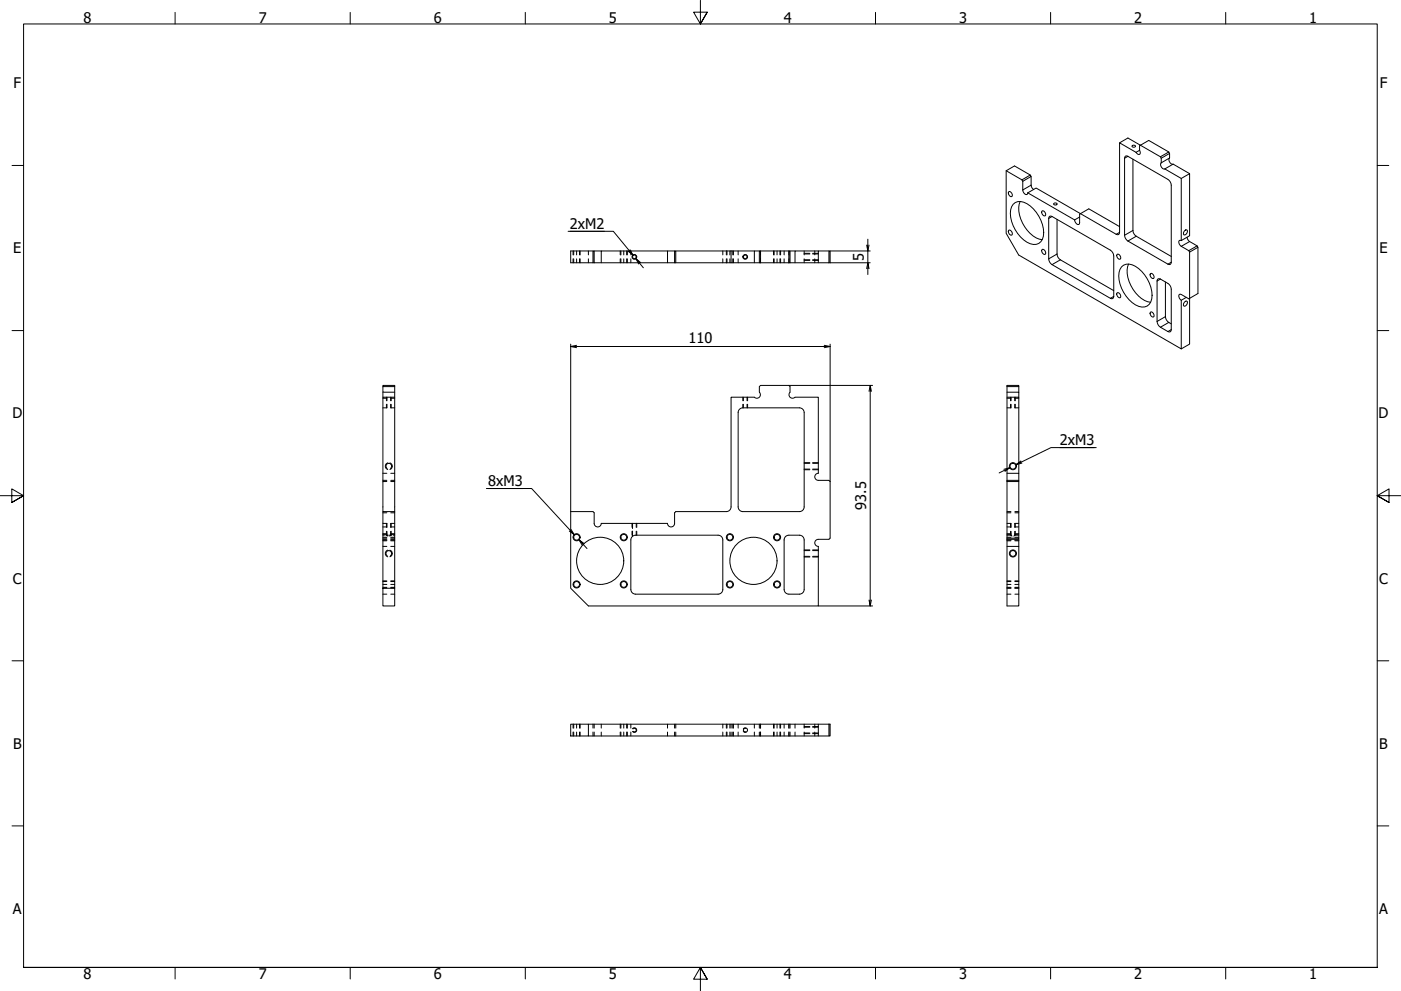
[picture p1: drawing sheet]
<svg xmlns="http://www.w3.org/2000/svg" width="594mm" height="420mm" viewBox="0 0 594 420" stroke-linecap="round" stroke-linejoin="round" font-family="sans-serif">
<defs><g id="words">
<g font-size="6.2">
<text x="35.4" y="9.8">8</text>
<text x="109.7" y="9.8">7</text>
<text x="183.9" y="9.8">6</text>
<text x="258.2" y="9.8">5</text>
<text x="332.4" y="9.8">4</text>
<text x="406.7" y="9.8">3</text>
<text x="480.9" y="9.8">2</text>
<text x="555.2" y="9.8">1</text>
<text x="5.7" y="37.4">F</text>
<text x="585" y="37.4">F</text>
<text x="241.7" y="96.9">2xM2</text>
<text x="5.6" y="107.4">E</text>
<text x="584.9" y="107.4">E</text>
<text x="366.3" y="110.6" transform="rotate(-90 366.3 110.6)">5</text>
<text x="291.9" y="145.2">110</text>
<text x="5.2" y="177.4">D</text>
<text x="584.5" y="177.4">D</text>
<text x="449.5" y="188.5">2xM3</text>
<text x="207" y="205.8">8xM3</text>
<text x="367.3" y="216.2" transform="rotate(-90 367.3 216.2)">93.5</text>
<text x="5.5" y="247.4">C</text>
<text x="584.8" y="247.4">C</text>
<text x="5.5" y="317.4">B</text>
<text x="584.8" y="317.4">B</text>
<text x="5.5" y="387.4">A</text>
<text x="584.8" y="387.4">A</text>
<text x="35.4" y="415.1">8</text>
<text x="109.7" y="415.1">7</text>
<text x="183.9" y="415.1">6</text>
<text x="258.2" y="415.1">5</text>
<text x="332.4" y="415.1">4</text>
<text x="406.7" y="415.1">3</text>
<text x="480.9" y="415.1">2</text>
<text x="555.2" y="415.1">1</text>
</g>
</g></defs>
<!-- layer: Hidden (ISO) -->
<g fill="none" stroke="#000" stroke-width=".42">
<path d="M243 106.4v1.7M243 109.7v1.7M243.3 106.4v1.7M243.3 109.7v1.7M244.5 106.4v1.7M244.5 109.7v1.7M245.7 106.4v1.7M245.7 109.7v1.7M246 106.4v1.7M246 109.7v1.7M249.5 106.4v1.7M249.5 109.7v1.7"/>
<path d="M263 106.4v1.7M263 109.7v1.7M263.3 106.4v1.7M263.3 109.7v1.7M264.5 106.4v1.7M264.5 109.7v1.7M265.7 106.4v1.7M265.7 109.7v1.7M266 106.4v1.7M266 109.7v1.7M267.5 106.4v1.7M267.5 109.7v1.7"/>
<path d="M306.5 106.4v1.7M306.5 109.7v1.7M308 106.4v1.7M308 109.7v1.7M308.3 106.4v1.7M308.3 109.7v1.7M309.5 106.4v1.7M309.5 109.7v1.7M310.7 106.4v1.7M310.7 109.7v1.7M311 106.4v1.7M311 109.7v1.7"/>
<path d="M313 106.4v1.7M313 109.7v1.7M322.4 106.4v1.7M322.4 109.7v1.7M328 106.4v1.7M328 109.7v1.7M328.3 106.4v1.7M328.3 109.7v1.7M329.5 106.4v1.7M329.5 109.7v1.7M330.7 106.4v1.7M330.7 109.7v1.7"/>
<path d="M331 106.4v1.7M331 109.7v1.7M332.5 106.4v1.7M332.5 109.7v1.7M334.6 106.4v1.7M334.6 109.7v1.7M341 106.4v1.7M341 109.7v1.7M341 107.7h2.4M341 110.1h2.4M341 107.4h2.4M341 110.4h2.4"/>
<path d="M344.6 107.7h2.4M344.6 110.1h2.4M344.6 107.4h2.4M344.6 110.4h2.4M345.5 106.4v1.7M345.5 109.7v1.7M162.4 168.8h1.6M162.4 172.9h1.6M163.9 168.4v1.5M163.9 171.4v1.5M164.1 168.4v1.5M164.1 171.4v1.5"/>
<path d="M165.7 171.4v1.5h1.7M165.7 168.4v1.5M165.7 168.8h1.7M165.9 168.4v1.5M165.9 171.4v1.5M315 168.4v1.5M315 171.4v1.5M315.2 168.4v1.5M315.2 171.4v1.5M316.8 168.4v1.5M316.8 171.4v1.5M317 168.4v1.5"/>
<path d="M317 171.4v1.5M427 168.8h1.7M428.5 168.4v1.5M428.5 171.4v1.5M428.7 171.4v1.5h-1.7M428.7 168.4v1.5M430.3 171.4v1.5h1.7M430.3 168.4v1.5M430.3 168.8h1.7M430.5 168.4v1.5M430.5 171.4v1.5M164.2 198.6a1.2 1.2 0 0 1-.2-1.8 1.2 1.2 0 0 1 1.8 0 1.2 1.2 0 0 1-.2 1.8"/>
<path d="M164.4 196.2a1.47 1.47 0 0 0-1 1.5 1.47 1.47 0 0 0 1 1.4M165.3 196.3a1.44 1.44 0 0 1 1.1 1.4 1.44 1.44 0 0 1-1.1 1.3M341 196.4h2.4M341 198.9h2.4M341 196.2h2.4M341 199.2h2.4M344.6 196.4h2.4M344.6 198.9h2.4M344.6 196.2h2.4M344.6 199.2h2.4M162.4 203.7h1.6M162.4 200.7h1.6"/>
<path d="M162.4 217.4h1.6M162.4 204.2h1.6M165.7 203.7h1.7M165.7 200.7h1.7M165.7 217.4h1.7M165.7 204.2h1.7M427 217.4h1.7M427 216.9h1.7M430.3 217.4h1.7M430.3 216.9h1.7M162.4 231.7h1.6M162.4 228.7h1.6"/>
<path d="M162.4 221.9h1.6M162.4 227.8h1.6M162.4 223.4h1.6M162.4 228.2h1.6M162.4 226.9h.6M162.4 226.6h1.6M162.4 229h1.6M162.4 226.3h1.6M162.4 229.3h1.6M163.6 226.9h1.1M163.9 221.9v1.7M163.9 225.2v1.7"/>
<path d="M164.1 221.9v1.7M164.1 225.3v1.7M164.2 235.6a1.2 1.2 0 0 1-.2-1.8 1.2 1.2 0 0 1 1.8 0 1.2 1.2 0 0 1-.2 1.8M164.3 226.9l.2 .4M164.4 233.2a1.48 1.48 0 0 0-1 1.5 1.48 1.48 0 0 0 1 1.4M165.1 226.9h1M165.3 233.3a1.44 1.44 0 0 1 1.1 1.4 1.44 1.44 0 0 1-1.1 1.3M165.5 226.9l-.3 .4M165.7 225.3v1.7M165.7 231.7h1.7M165.7 228.7h1.7M165.7 227.8h1.7"/>
<path d="M165.7 223.4h1.7M165.7 228.2h1.7M165.7 226.6h1.7M165.7 229h1.7M165.7 226.3h1.7M165.7 229.3h1.7M165.9 221.9v1.7M165.9 225.2v1.7M166.7 226.9h.7M167.4 221.9h-1.7v1.7M268 221.9v1.7M268 225.2v1.7"/>
<path d="M268.2 221.9v2.2M268.2 225.2v2.2M269.8 221.9v1.7M269.8 225.2v1.7M270 221.9v1.7M270 225.2v1.7M341 233.4h2.4M341 235.9h2.4M341 233.2h2.4M341 236.2h2.4M344.6 233.4h2.4M344.6 235.9h2.4"/>
<path d="M344.6 233.2h2.4M344.6 236.2h2.4M427 221.9h1.7v1.7M427 227.8h1.7M427 223.4h1.7M427 226.9h1.7M427 226.6h1.7M427 229h1.7M427 226.3h1.7M427 229.3h1.7M428.5 221.9v1.7M428.5 225.2v1.7"/>
<path d="M428.7 225.3v1.7M428.9 226.9l.2 .4M430.1 226.9l-.2 .4M430.3 225.3v1.7M430.3 227.8h1.7M430.3 223.4h1.7M430.3 226.9h1.7M430.3 226.6h1.7M430.3 229h1.7M430.3 226.3h1.7M430.3 229.3h1.7M430.5 221.9v1.7"/>
<path d="M430.5 225.2v1.7M432 221.9h-1.7v1.7M162.4 247.8h1.6M162.4 251.9h1.6M162.4 246.6h1.6M162.4 249h1.6M162.4 246.3h1.6M162.4 249.3h1.6M165.7 247.8h1.7M165.7 251.9h1.7M165.7 246.6h1.7M165.7 249h1.7"/>
<path d="M165.7 246.3h1.7M165.7 249.3h1.7M427 247.8h1.7M427 251.9h1.7M427 246.6h1.7M427 249h1.7M427 246.3h1.7M427 249.3h1.7M427 249.4h1.7M430.3 247.8h1.7M430.3 251.9h1.7M430.3 246.6h1.7"/>
<path d="M430.3 249h1.7M430.3 246.3h1.7M430.3 249.3h1.7M430.3 249.4h1.7M243 307v1.7M243 310.4v1.6M243.3 307v1.7M243.3 310.4v1.6M244.5 307v1.7M244.5 310.4v1.6M245.7 307v1.7M245.7 310.4v1.6"/>
<path d="M246 307v1.7M246 310.4v1.6M251.4 307v1.7M251.4 310.4v1.6M252 307v1.7M252 310.4v1.6M255 307v1.7M255 310.4v1.6M263 307v1.7M263 310.4v1.6M263.3 307v1.7M263.3 310.4v1.6"/>
<path d="M264.5 307v1.7M264.5 310.4v1.6M265.7 307v1.7M265.7 310.4v1.6M266 307v1.7M266 310.4v1.6M267.5 307v1.7M267.5 310.4v1.6M268.2 309l1.1-.4 .7 .9-.7 1-1.1-.4M268.4 309l.7-.2 .6 .5M269.7 309.8l-.6 .5-.7-.2M283.1 307v1.7"/>
<path d="M283.1 310.4v1.6M286.1 307v1.7M286.1 310.4v1.6M286.5 307v1.7M286.5 310.4v1.6M306.5 307v1.7M306.5 310.4v1.6M308 307v1.7M308 310.4v1.6M308.3 307v1.7M308.3 310.4v1.6M309.5 307v1.7"/>
<path d="M309.5 310.4v1.6M310 307v1.7M310 310.4v1.6M310.7 307v1.7M310.7 310.4v1.6M311 307v1.7M311 310.4v1.6M313 307v1.7M313 310.4v1.6M315.2 309l1.1-.4 .7 .9-.7 1-1.1-.4M316.4 308.9l-.5-.1-.7 .7 .7 .8 .5-.1M319.9 307v1.7"/>
<path d="M319.9 310.4v1.6M322 307v1.7M322 310.4v1.6M322.4 307v1.7M322.4 310.4v1.6M328 307v1.7M328 310.4v1.6M328.3 307v1.7M328.3 310.4v1.6M329.5 307v1.7M329.5 310.4v1.6M330.7 307v1.7"/>
<path d="M330.7 310.4v1.6M331 307v1.7M331 310.4v1.6M332.5 307v1.7M332.5 310.4v1.6M334.5 307v1.7M334.5 310.4v1.6M334.6 307v1.7M334.6 310.4v1.6M335 307v1.7M335 310.4v1.6M337.1 307v1.7"/>
<path d="M337.1 310.4v1.6M341 307v1.7M341 310.4v1.6M341 308.3h2.4M341 310.8h2.4M341 308h2.4M341 311h2.4M344.6 308.3h2.4M344.6 310.8h2.4M344.6 308h2.4M344.6 311h2.4M345.5 307v1.7"/>
<path d="M345.5 310.4v1.6"/>
</g>
<!-- layer: Visible (ISO) -->
<g fill="none" stroke="#000" stroke-width=".42">
<path d="M426.7 72.4l6.6 3.9M433.3 76.3l3.6-2.1 .3 .6-3.5 2.1M433.3 76.3l.4 .6M433.7 76.9v3.6a1.48 1.48 0 0 0 2 1.7l.1-.4M436.9 74.2l-6.7-3.8-3.5 2v26.5l5.3 9.2 68.9 39.8v-20.6M437.2 74.8l.1 4.2 1 1.3M474.7 60.6l3.6-2.1 5.3 3.1M477.3 66.2l1 .1 16.9 9.8a3.1 3.1 0 0 1 1.5 2.4l-.1 33.2-.8 .5-.6-.2-16.9-9.8a3.1 3.1 0 0 1-1.4-2.5v-32.6zM480.2 61.7l1-.1 .3 .6a.93 .93 0 0 1-1.5-.3zM480.4 67.5v30.2a3.1 3.1 0 0 0 1.4 2.5l14.9 8.5M481.7 64.6l-7-4v37.9l-.4 .9-1-.1-33.9-19.6-3.6 2.1M483.2 63.7l.3 1.2-.5 .6-1.3-.9"/>
<path d="M483.2 63.7l-1.5 .9M483.6 61.6l8.5 4.9M483.6 61.6l-.4 .2v1.9M483.6 61.6l3.5-2.1 8.5 4.9M492.1 66.5l3.5-2.1 .4 .6-3.6 2.1M492.1 66.5l.3 .6M492.4 69a1.72 1.72 0 0 0 1.5 2.6M492.4 67.1v1.9M493.9 71.6l7 4.1v26.3M493.9 71.6l3.6-2 6.9 4M496 67a1.72 1.72 0 0 0 1.5 2.6M496 65v2l-3.6 2"/>
<path d="M500.9 75.7l3.5-2.1v26.4l-3.5 2M427.7 81.3a1.31 1.31 0 0 1 1.3 .6 1.31 1.31 0 0 1 0 1.5 1.48 1.48 0 0 1-1.3-2.1zM427.7 97.7a1.31 1.31 0 0 1 1.3 .6 1.31 1.31 0 0 1 0 1.4 1.48 1.48 0 0 1-1.3-2zM429.6 86.6a5.1 5.1 0 0 1 7.3 .7 15.1 15.1 0 0 1 5.5 12.8 4.1 4.1 0 0 1-2.6 3.5 4.1 4.1 0 0 1-4.3-.9 15.1 15.1 0 0 1-6.9-13.8zM432.6 85.4a13.1 13.1 0 0 0 4.2 13.6 8.5 8.5 0 0 0 5.1 2.6M435.8 81.8l19.9 11.4M441.8 89.5a1.31 1.31 0 0 1 1.4 .6 1.31 1.31 0 0 1-.1 1.4 1.48 1.48 0 0 1-1.3-2zM445.1 91.7l1 .1 24.8 14.3a3.1 3.1 0 0 1 1.4 2.4v17.2l-.4 .9-.5 .1-25.3-14.5a3.1 3.1 0 0 1-1.4-2.5v-17.1zM446.8 86.3a.93 .93 0 0 1 1.5 .2 .98 .98 0 0 1-1.5 .1zM448.2 93v14.7a3.1 3.1 0 0 0 1.4 2.5l22.7 13M455.7 93.2a1.49 1.49 0 0 0 2 1.7l.1-4.1 3.9-2.3 13 7.6M457.8 92l-2.1 1.2"/>
<path d="M502.2 97.9l.9-.5 .4 .3a1.49 1.49 0 0 1-1.5 1.9l-.1-1zM251.4 111.4v-5h.6v5M251.4 106.4h-9.4v5h10M252 111.4h34.1M252 106.4h3M283.1 106.4h-28.1v5M286.1 106.4h-3v5M286.1 111.4v-5h.4v5M286.1 111.4h23.9M286.5 106.4h33.4M310 111.4h12M310 106.4v5"/>
<path d="M322 106.4h-2.1v5M322 111.4v-5h.5v5M322 111.4h13M322.5 106.4h12M334.5 111.4v-5h.5v5M335 111.4h16.5M335 106.4h2.1M347 106.4h-9.9v5M351.5 106.4h-4.5v5M351.5 106.4h.5v5h-.5zM441.8 105.8a1.31 1.31 0 0 1 1.4 .6 1.31 1.31 0 0 1-.1 1.5 1.48 1.48 0 0 1-1.3-2.1zM473.7 107.9l.3-.2a1.49 1.49 0 0 1 1 2.2 1.48 1.48 0 0 1-1.3-2z"/>
<path d="M475.6 113.1a5.1 5.1 0 0 1 7.2 .8 15.1 15.1 0 0 1 5.6 12.8 4.1 4.1 0 0 1-2.7 3.4 4.1 4.1 0 0 1-4.2-.9 15.1 15.1 0 0 1-7-13.7zM478.5 112a13.2 13.2 0 0 0 4.3 13.5 8.6 8.6 0 0 0 5.1 2.7M487.8 116a1.31 1.31 0 0 1 1.3 .6 1.31 1.31 0 0 1 0 1.5 1.48 1.48 0 0 1-1.3-2.1zM491.1 118.2l1 .1 3.1 1.9a3.1 3.1 0 0 1 1.5 2.4l-.1 17.7-.8 .5-3.7-2.1a3.2 3.2 0 0 1-1.5-2.4v-17.2zM494.2 119.5v14.7a3.5 3.5 0 0 0 2.5 3.1M500.9 102h-.8a1.79 1.79 0 0 0 .8 2.4l3.2 1.9M503.4 100.6l.6 1.5 3.6 2.1M504.1 106.3l3.5-2.1 .4 .6-3.6 2.1M504.1 106.3l.3 .6M504.4 106.9v19.6M508 104.8v19.6l-3.6 2.1M473.7 124.2l.3-.2a1.49 1.49 0 0 1 1 2.2 1.48 1.48 0 0 1-1.3-2z"/>
<path d="M487.8 132.4a1.31 1.31 0 0 1 1.3 .6 1.31 1.31 0 0 1 0 1.4 1.48 1.48 0 0 1-1.3-2zM502.2 128.2l.9-.6 .4 .3a1.49 1.49 0 0 1-1.5 1.9l-.1-1zM503 126.1l-2.1 1.2M504.4 126.5l-.3 .2-3.2-1.8-.8-.1a1.8 1.8 0 0 0 .8 2.5M504.4 126.5v19.4l-3.5 2M162.4 163.9v2.4h5M162.4 163.4h5v.5h-5zM162.4 166.3v2.1M167.4 163.9v53M167.4 168.4h-5v48.5M313.6 173.5l1.4-.6h24l1 .3 .7 .7 .3 1v40l-.3 1-.7 .7-1 .3h-24l-1-.3-.7-.7-.3-1v-40zM427 163.9v39.8"/>
<path d="M427 168.4h5v32.3M427 166.3h5v2.1M427 163.4h5v.5h-5zM432 163.9v2.4M242 216.9h9.4l.6 .5v4.5a1.5 1.5 0 0 0 1.5 1.5 1.5 1.5 0 0 0 1.5-1.5h28.1a1.5 1.5 0 0 0 1.5 1.5 1.5 1.5 0 0 0 1.5-1.5v-4.5l.4-.5h21.5l1-.3 .7-.7 .3-1v-46.5h9.9a1.5 1.5 0 0 0 2.1 0 1.5 1.5 0 0 0 0-2.1v-2.4l.5-.5h12l.5 .5v2.4a1.5 1.5 0 0 0 0 2.1 1.5 1.5 0 0 0 2.1 0h9.9v32.3a1.5 1.5 0 0 0-1.5 1.5 1.5 1.5 0 0 0 1.5 1.5h4.5l.5 .5v24l-.5 .5h-4.5a1.5 1.5 0 0 0-1.5 1.5 1.5 1.5 0 0 0 1.5 1.5v25.2h-97.5l-7.5-7.5zM427 200.7h5v3M427 203.7h5v.5h-5M427 203.7v25M432 204.2v24M268.1 227.5l1.4-.6h35l1 .3 .7 .7 .3 1v21l-.3 1-.7 .7-1 .3h-35l-1-.3-.7-.7-.3-1v-21zM333.1 227.5l1.4-.6h4.5l1 .3 .9 1.2 .1 21.5-.3 1-1.2 .9h-5.5l-.9-.5-.5-.9-.1-21.5zM427 228.7v28.2h5v-25.2h-5"/>
<path d="M427 228.2h5v.5h-5M432 228.7v3M162.4 249.4h5v7.5h-5zM162.4 249.4v-32.5h5v32.5M242 307h7.5v5h-7.5zM249.5 307h102M347 307v5h-97.5M347 312h4.5M351.5 307h.5v5h-.5z"/>
<circle cx="269" cy="108.9" r=".79"/>
<circle cx="316" cy="108.9" r=".79"/>
<circle cx="429.5" cy="197.7" r="1.23"/>
<circle cx="244.5" cy="227.8" r="1.23"/>
<circle cx="254.5" cy="237.8" r="10"/>
<circle cx="264.5" cy="227.8" r="1.23"/>
<circle cx="309.5" cy="227.8" r="1.23"/>
<circle cx="319.5" cy="237.8" r="10"/>
<circle cx="329.5" cy="227.8" r="1.23"/>
<circle cx="429.5" cy="234.7" r="1.23"/>
<circle cx="244.5" cy="247.8" r="1.23"/>
<circle cx="264.5" cy="247.8" r="1.23"/>
<circle cx="309.5" cy="247.8" r="1.23"/>
<circle cx="329.5" cy="247.8" r="1.23"/>
</g>
<!-- layer: Visible Narrow (ISO) -->
<g fill="none" stroke="#000" stroke-width=".42">
<path d="M437.2 78.5l-3.5 2M478.3 66.3l-1.4 .8M446.1 91.8l-1.4 .8M474.7 98.5l-1.4 .8M480.4 97.7l-3.5 2M448.2 107.7l-3.5 2M449.6 110.2l-3.5 2M481.8 100.2l-3.5 2M492.1 118.3l-1.5 .8M496.7 111.2l-1.5 .8M504.4 102.4l-3.5 2M472.3 125.7l-1.4 .8"/>
<path d="M494.2 134.2l-3.6 2.1M495.6 136.7l-3.5 2M496.7 139.8l-1.5 .8"/>
<circle cx="269" cy="108.9" r="1"/>
<circle cx="316" cy="108.9" r="1"/>
<circle cx="429.5" cy="197.7" r="1.5"/>
<circle cx="244.5" cy="227.8" r="1.5"/>
<circle cx="264.5" cy="227.8" r="1.5"/>
<circle cx="309.5" cy="227.8" r="1.5"/>
<circle cx="329.5" cy="227.8" r="1.5"/>
<circle cx="429.5" cy="234.7" r="1.5"/>
<circle cx="244.5" cy="247.8" r="1.5"/>
<circle cx="264.5" cy="247.8" r="1.5"/>
<circle cx="309.5" cy="247.8" r="1.5"/>
<circle cx="329.5" cy="247.8" r="1.5"/>
</g>
<!-- layer: Border (ISO) -->
<g fill="none" stroke="#000" stroke-width=".42">
<path d="M74.2 5.3v4.9M148.5 5.3v4.9M222.7 5.3v4.9M297 .2v10l-2.9-5h5.8l-2.9 5 2.9-5M371.2 5.3v4.9M445.5 5.3v4.9M519.7 5.3v4.9M5.1 70.2h4.9M584 70.2h4.9M5.1 140.2h4.9M584 140.2h4.9M0 210.2h10l-5-2.9v5.7l5-2.8-5 2.8"/>
<path d="M594 210.2h-10l5-2.9v5.7l-5-2.8 5 2.8M5.1 280.2h4.9M584 280.2h4.9M5.1 350.2h4.9M584 350.2h4.9M10 410.2v-400h574v400h-574h574M74.2 410.2v4.9M148.5 410.2v4.9M222.7 410.2v4.9M299.9 415.2l-2.9-5 2.9 5h-5.8l2.9-5v10M371.2 410.2v4.9M445.5 410.2v4.9"/>
<path d="M519.7 410.2v4.9"/>
</g>
<!-- layer: Dimension (ISO) -->
<g fill="none" stroke="#000" stroke-width=".42">
<path d="M240.9 98.1h19.2l8.3 10-1.2-2.2M241.7 98.1h14.6M266.8 106.2l1.6 1.9-2-1.6M269.6 109.7l1.2 2.2M271.6 111.3l-2-1.6 3.2 3.8M352 111.4h17M352 106.4h17M368 101.4v5l-.5-2.5M368.5 113.9l-.5-2.5v5M368.5 103.9l-.5 2.5v5l-.5 2.5M242 146.9l2.5 .5M242 145.9v71"/>
<path d="M244.5 146.4l-2.5 .5h110l-2.5 .5M349.5 146.4l2.5 .5M352 145.9v58.3M334.5 163.4h35.5M369 163.4l-.5 2.5M369.5 165.9l-.5-2.5v93.5l-.5-2.5M426.1 199.9l2.1-1.6-4.5 2.2M428.2 198.3l-2.5 .7M432.9 195.5l-2 1.5 2.2-1.1M449.5 189.8h14.5M464.8 189.8h-19.1l-14.8 7.2 2.4-.6M206.2 207.1h19.2l18.1 19.6-1.3-2.2"/>
<path d="M207 207.1h14.6M241.8 224.8l1.7 1.9-2.1-1.5M245.5 228.9l1.3 2.2M247.6 230.4l-2.1-1.5 3.4 3.7M347 256.9h23M369.5 254.4l-.5 2.5"/>
</g>
<use href="#words"/>
</svg>
